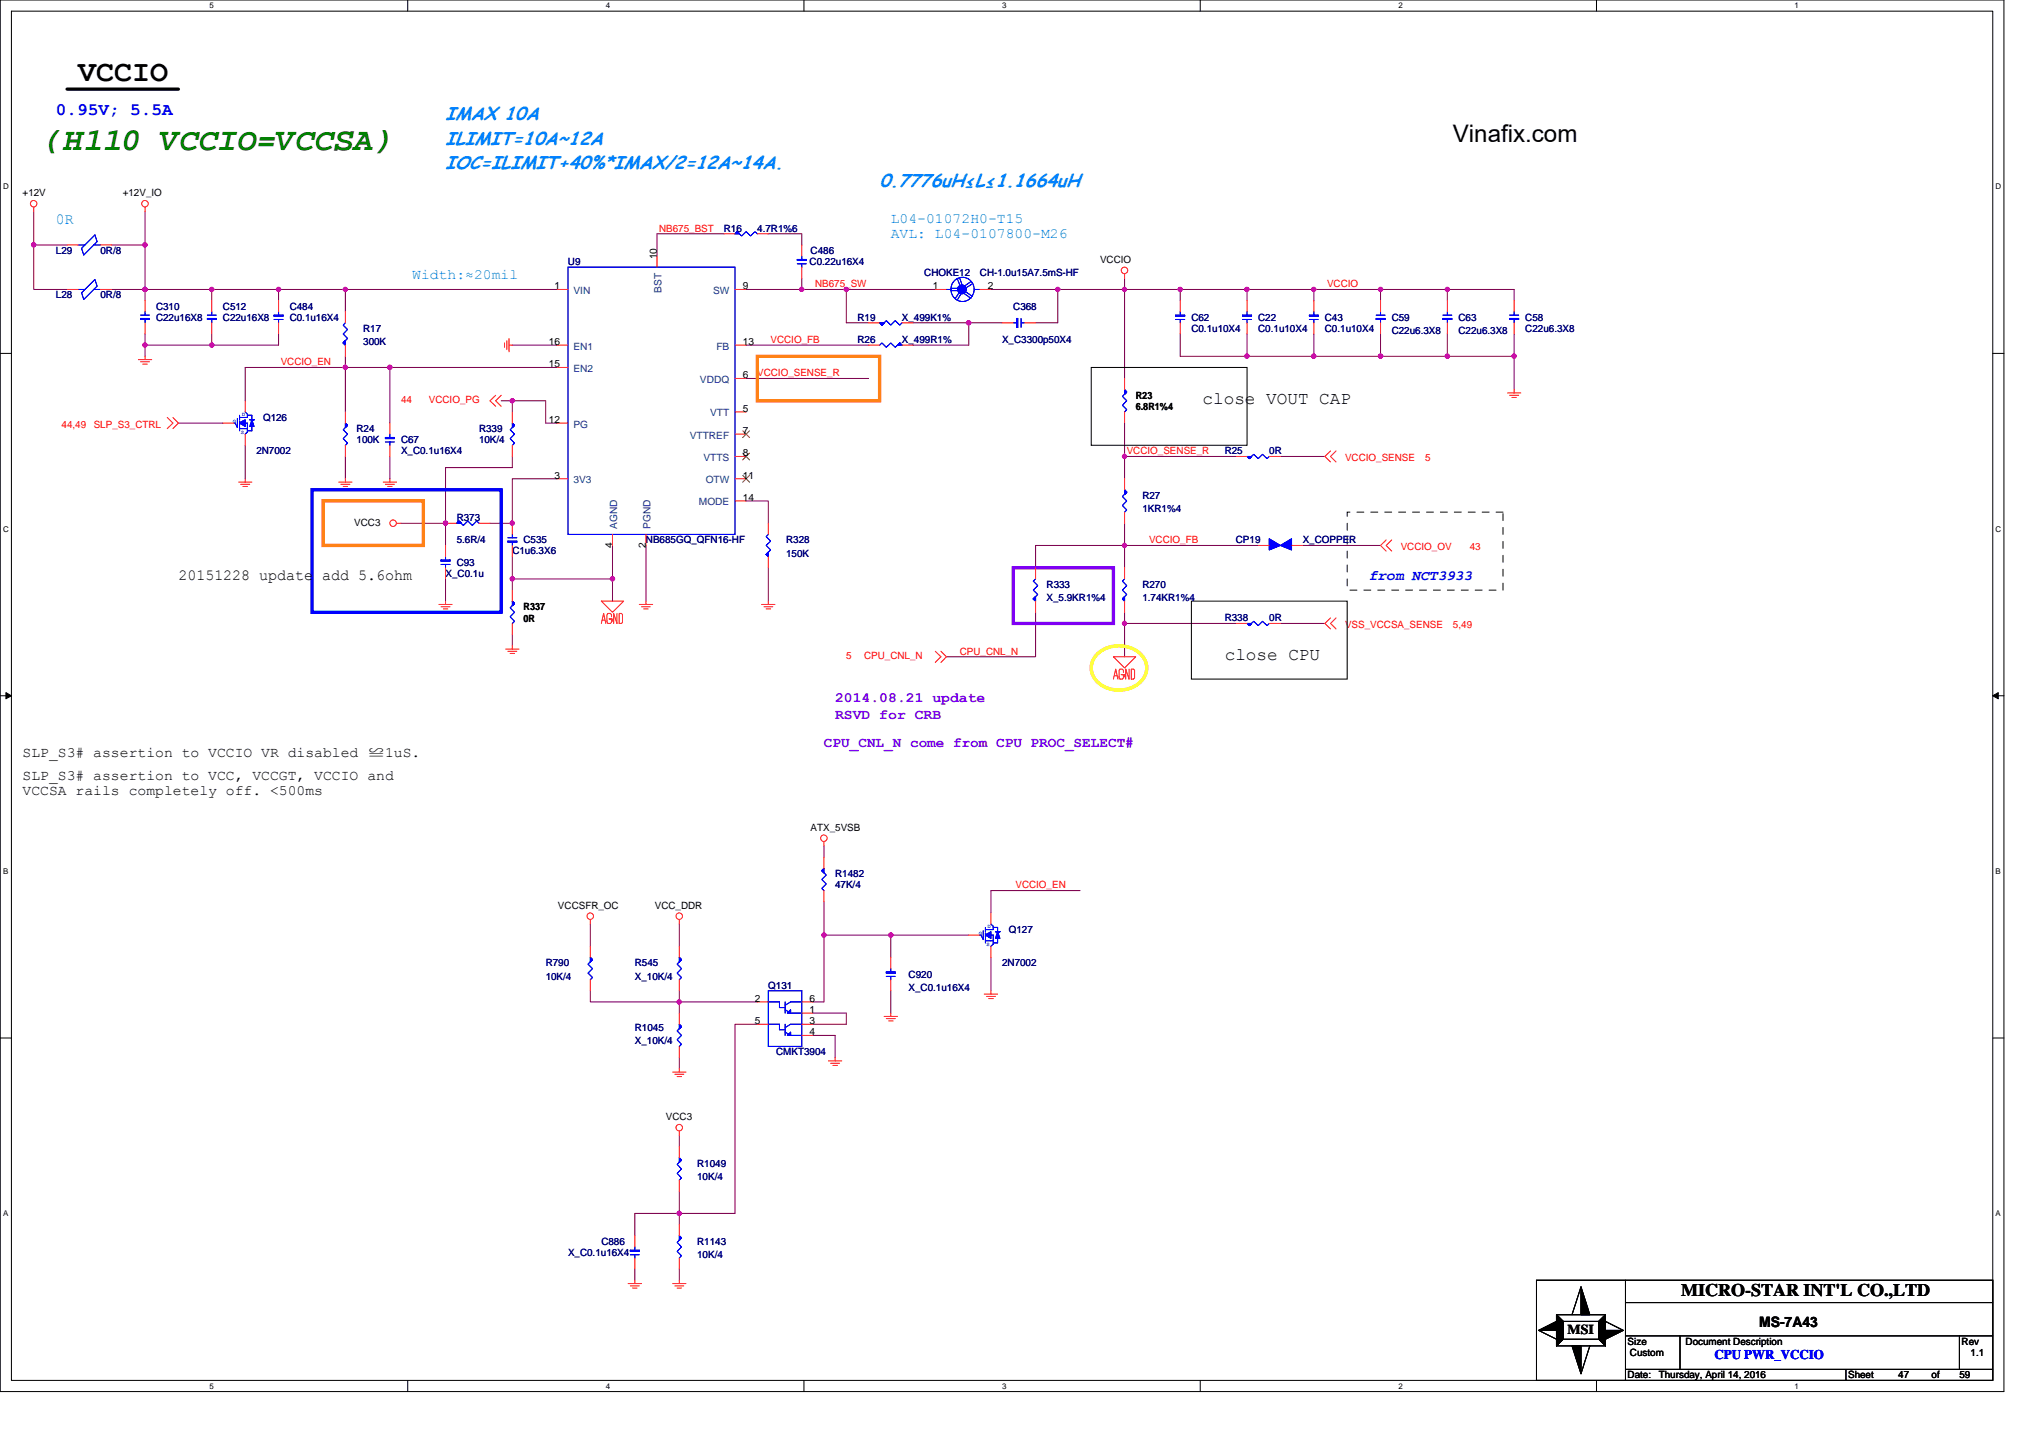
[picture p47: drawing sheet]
<svg xmlns="http://www.w3.org/2000/svg" width="297mm" height="210mm" viewBox="0 0 297 210" stroke-linecap="round" stroke-linejoin="round" font-family="sans-serif">
<defs><g id="words">
<text font-size="4.7" fill="#008000" x="6.5" y="21.9">(H110 VCCIO=VCCSA)</text>
<text font-size="4.4" x="11.4" y="11.8">VCCIO</text>
<text font-size="3.5" x="212.2" y="20.7">Vinafix.com</text>
<g font-size="2.7" fill="#0080ff">
<text x="65.1" y="17.5">IMAX 10A</text>
<text x="65.1" y="21.1">ILIMIT=10A~12A</text>
<text x="65.1" y="24.7">IOC=ILIMIT+40%*IMAX/2=12A~14A.</text>
<text x="128.5" y="27.2">0.7776uH≤L≤1.1664uH</text>
</g>
<text font-size="2.6" fill="#00f" x="8.2" y="16.8">0.95V; 5.5A</text>
<g font-size="2.6">
<text x="175.6" y="59">close VOUT CAP</text>
<text x="178.9" y="96.4">close CPU</text>
<text x="245.5" y="189.3">MICRO-STAR INT'L CO.,LTD</text>
</g>
<text font-size="2.3" fill="#0080ff" x="8.2" y="32.7">0R</text>
<text font-size="2.3" x="26.1" y="84.7">20151228 update add 5.6ohm</text>
<g font-size="2.1" fill="#0080ff">
<text x="130.1" y="32.6">L04-01072H0-T15</text>
<text x="130.1" y="34.8">AVL: L04-0107800-M26</text>
<text x="60.2" y="40.7">Width:≈20mil</text>
</g>
<text font-size="2.1" fill="#00f" x="200" y="84.7">from NCT3933</text>
<g font-size="2.1" fill="#8000ff">
<text x="122" y="102.6">2014.08.21 update</text>
<text x="122" y="104.9">RSVD for CRB</text>
<text x="120.3" y="109.1">CPU_CNL_N come from CPU PROC_SELECT#</text>
</g>
<g font-size="2.1">
<text x="3.3" y="110.6">SLP_S3# assertion to VCCIO VR disabled ≌1uS.</text>
<text x="3.3" y="113.8">SLP_S3# assertion to VCC, VCCGT, VCCIO and</text>
<text x="3.3" y="116.1">VCCSA rails completely off. &lt;500ms</text>
<text x="256.9" y="193.8">MS-7A43</text>
</g>
<text font-size="2" x="228.9" y="194.8">MSI</text>
<text font-size="1.9" fill="#00f" x="250.4" y="198.5">CPU PWR_VCCIO</text>
<g font-size="1.5">
<text x="3.3" y="28.6">+12V</text>
<text x="17.9" y="28.6">+12V_IO</text>
<text x="95.9" y="37.9" transform="rotate(-90 95.9 37.9)">10</text>
<text x="160.7" y="38.4">VCCIO</text>
<text x="81" y="42.2">1</text>
<text x="108.5" y="42.2">9</text>
<text x="136.2" y="42.2">1</text>
<text x="144.2" y="42.2">2</text>
<text x="80.2" y="50.4">16</text>
<text x="80.2" y="53.6">15</text>
<text x="108.5" y="50.4">13</text>
<text x="108.5" y="55.2">6</text>
<text x="165.9" y="58.3">R23</text>
<text x="165.9" y="59.9">6.8R1%4</text>
<text x="80.2" y="61.8">12</text>
<text x="108.5" y="60.1">5</text>
<text x="108.5" y="63.4">7</text>
<text x="81" y="69.9">3</text>
<text x="108.5" y="69.9">11</text>
<text x="108.5" y="66.6">8</text>
<text x="51.7" y="76.8">VCC3</text>
<text x="108.5" y="73.1">14</text>
<text x="89.4" y="80" transform="rotate(-90 89.4 80)">4</text>
<text x="94.3" y="80" transform="rotate(-90 94.3 80)">2</text>
<text x="76.5" y="89.1">R337</text>
<text x="76.5" y="90.8">0R</text>
<text x="118.4" y="121.3">ATX_5VSB</text>
<text x="81.5" y="132.7">VCCSFR_OC</text>
<text x="95.6" y="132.7">VCC_DDR</text>
<text x="110.2" y="149.5">5</text>
<text x="110.2" y="146.3">2</text>
<text x="118.2" y="146.3">6</text>
<text x="118.2" y="147.9">1</text>
<text x="118.2" y="149.5">3</text>
<text x="118.2" y="151.2">4</text>
<text x="97.3" y="163.6">VCC3</text>
<text x="237.7" y="196.4">Size</text>
<text x="246.2" y="196.4">Document Description</text>
<text x="286.5" y="196.4">Rev</text>
<text x="237.7" y="201.3">Date:</text>
<text x="238" y="198">Custom</text>
<text x="242.2" y="201.3">Thursday, April 14, 2016</text>
<text x="269.9" y="201.3">Sheet</text>
<text x="277.2" y="201.3">47</text>
<text x="282.1" y="201.3">of</text>
<text x="286.1" y="201.3">59</text>
<text x="287.8" y="198">1.1</text>
</g>
<g font-size="1.5" fill="#f00">
<text x="96.3" y="33.8">NB675_BST</text>
<text x="119" y="42">NB675_SW</text>
<text x="193.8" y="42">VCCIO</text>
<text x="41" y="53.3">VCCIO_EN</text>
<text x="112.5" y="50.1">VCCIO_FB</text>
<text x="58.6" y="58.9">44</text>
<text x="62.6" y="58.9">VCCIO_PG</text>
<text x="110.6" y="54.9">VCCIO_SENSE_R</text>
<text x="9" y="62.4">44,49</text>
<text x="13.7" y="62.4">SLP_S3_CTRL</text>
<text x="164.5" y="66.3">VCCIO_SENSE_R</text>
<text x="196.4" y="67.3">VCCIO_SENSE</text>
<text x="208.1" y="67.3">5</text>
<text x="167.8" y="79.3">VCCIO_FB</text>
<text x="204.6" y="80.3">VCCIO_OV</text>
<text x="214.6" y="80.3">43</text>
<text x="140.2" y="95.6">CPU_CNL_N</text>
<text x="196.4" y="91.7">VSS_VCCSA_SENSE</text>
<text x="212.2" y="91.7">5,49</text>
<text x="123.6" y="96.2">5</text>
<text x="126.2" y="96.2">CPU_CNL_N</text>
<text x="148.3" y="129.7">VCCIO_EN</text>
</g>
<g font-size="1.5" fill="#000080">
<text x="105.7" y="33.8">R16</text>
<text x="110.6" y="33.8">4.7R1%6</text>
<text x="8.2" y="37.1">L29</text>
<text x="14.7" y="37.1">0R/8</text>
<text x="82.9" y="38.7">U9</text>
<text x="118.2" y="38.7">C0.22u16X4</text>
<text x="118.4" y="37.1">C486</text>
<text x="135" y="40.3">CHOKE12</text>
<text x="143.1" y="40.3">CH-1.0u15A7.5mS-HF</text>
<text x="8.2" y="43.6">L28</text>
<text x="14.7" y="43.6">0R/8</text>
<text x="22.8" y="45.2">C310</text>
<text x="22.8" y="46.8">C22u16X8</text>
<text x="32.6" y="45.2">C512</text>
<text x="32.6" y="46.8">C22u16X8</text>
<text x="42.3" y="45.2">C484</text>
<text x="42.3" y="46.8">C0.1u16X4</text>
<text x="125.2" y="46.8">R19</text>
<text x="131.7" y="46.8">X_499K1%</text>
<text x="148" y="45.2">C368</text>
<text x="174" y="46.8">C62</text>
<text x="183.7" y="46.8">C22</text>
<text x="193.5" y="46.8">C43</text>
<text x="203.2" y="46.8">C59</text>
<text x="213" y="46.8">C63</text>
<text x="222.8" y="46.8">C58</text>
<text x="53" y="48.5">R17</text>
<text x="53" y="50.4">300K</text>
<text x="125.2" y="50.1">R26</text>
<text x="131.7" y="50.1">X_499R1%</text>
<text x="146.3" y="50.1">X_C3300p50X4</text>
<text x="174" y="48.4">C0.1u10X4</text>
<text x="183.7" y="48.4">C0.1u10X4</text>
<text x="193.5" y="48.4">C0.1u10X4</text>
<text x="203.2" y="48.8">C22u6.3X8</text>
<text x="213" y="48.8">C22u6.3X8</text>
<text x="222.8" y="48.4">C22u6.3X8</text>
<text x="38.4" y="61.5">Q126</text>
<text x="52.1" y="63.1">R24</text>
<text x="52.1" y="64.7">100K</text>
<text x="58.6" y="64.7">C67</text>
<text x="70" y="63.1">R339</text>
<text x="70" y="64.7">10K/4</text>
<text x="37.4" y="66.3">2N7002</text>
<text x="58.6" y="66.3">X_C0.1u16X4</text>
<text x="178.9" y="66.3">R25</text>
<text x="185.4" y="66.3">0R</text>
<text x="66.7" y="76.1">R373</text>
<text x="166.8" y="72.8">R27</text>
<text x="166.8" y="74.8">1KR1%4</text>
<text x="66.7" y="79.4">5.6R/4</text>
<text x="66.7" y="82.6">C93</text>
<text x="74.8" y="81">C1u6.3X6</text>
<text x="76.5" y="79.4">C535</text>
<text x="94.3" y="79.4">NB685GQ_QFN16-HF</text>
<text x="114.8" y="79.4">R328</text>
<text x="114.8" y="81.3">150K</text>
<text x="180.5" y="79.4">CP19</text>
<text x="190.2" y="79.4">X_COPPER</text>
<text x="65.1" y="84.2">X_C0.1u</text>
<text x="152.8" y="85.9">R333</text>
<text x="152.8" y="87.8">X_5.9KR1%4</text>
<text x="166.8" y="85.9">R270</text>
<text x="166.8" y="87.8">1.74KR1%4</text>
<text x="178.9" y="90.7">R338</text>
<text x="185.4" y="90.7">0R</text>
<text x="122" y="128.1">R1482</text>
<text x="122" y="129.7">47K/4</text>
<text x="147.3" y="136.2">Q127</text>
<text x="79.7" y="141.1">R790</text>
<text x="79.7" y="143.1">10K/4</text>
<text x="92.7" y="141.1">R545</text>
<text x="92.7" y="143.1">X_10K/4</text>
<text x="132.7" y="142.7">C920</text>
<text x="146.3" y="141.1">2N7002</text>
<text x="112.2" y="144.4">Q131</text>
<text x="132.7" y="144.7">X_C0.1u16X4</text>
<text x="92.7" y="150.5">R1045</text>
<text x="92.7" y="152.5">X_10K/4</text>
<text x="113.3" y="154.1">CMKT3904</text>
<text x="101.8" y="170.4">R1049</text>
<text x="101.8" y="172.3">10K/4</text>
<text x="82.9" y="183.4">X_C0.1u16X4</text>
<text x="87.8" y="181.8">C886</text>
<text x="101.8" y="181.8">R1143</text>
<text x="101.8" y="183.7">10K/4</text>
</g>
<g font-size="1.5" fill="#004080">
<text x="83.8" y="42.9">VIN</text>
<text x="96.6" y="42.7" transform="rotate(-90 96.6 42.7)">BST</text>
<text x="104.1" y="42.9">SW</text>
<text x="83.8" y="51.1">EN1</text>
<text x="104.6" y="51.1">FB</text>
<text x="83.8" y="54.3">EN2</text>
<text x="102.2" y="55.9">VDDQ</text>
<text x="83.8" y="62.4">PG</text>
<text x="100.7" y="64.1">VTTREF</text>
<text x="103.7" y="60.8">VTT</text>
<text x="83.8" y="70.6">3V3</text>
<text x="102.7" y="67.3">VTTS</text>
<text x="103.1" y="70.6">OTW</text>
<text x="90.1" y="77.2" transform="rotate(-90 90.1 77.2)">AGND</text>
<text x="95" y="77.2" transform="rotate(-90 95 77.2)">PGND</text>
<text x="102.1" y="73.8">MODE</text>
</g>
<g font-size="1.2">
<text x="30.6" y="1.2">5</text>
<text x="88.5" y="1.2">4</text>
<text x="146.3" y="1.2">3</text>
<text x="204.2" y="1.2">2</text>
<text x="262.1" y="1.2">1</text>
<text x=".5" y="27.6">D</text>
<text x="291.4" y="27.6">D</text>
<text x=".5" y="77.6">C</text>
<text x="291.4" y="77.6">C</text>
<text x=".5" y="127.6">B</text>
<text x="291.4" y="127.6">B</text>
<text x=".5" y="177.6">A</text>
<text x="291.4" y="177.6">A</text>
<text x="30.6" y="202.8">5</text>
<text x="88.5" y="202.8">4</text>
<text x="146.3" y="202.8">3</text>
<text x="204.2" y="202.8">2</text>
<text x="262.1" y="202.8">1</text>
</g>
<g font-size=".8" fill="#00f">
<text x="34" y="61.8">G</text>
<text x="35.2" y="63.4">S</text>
<text x="35.3" y="60.8">D</text>
<text x="142.9" y="136.5">G</text>
<text x="144.2" y="135.6">D</text>
<text x="144.1" y="138.2">S</text>
</g>
</g></defs>
<path d="M0 0h292.6v203.2h-292.6zM1.7 1.6h289.3v200h-289.3z" fill="none" stroke="#000" stroke-width=".15"/>
<g fill="#fff">
<path d="M30.6 .2h.6v1.3h-.6z"/>
<path d="M30.6 201.8h.6v1.3h-.6z"/>
</g>
<path d="M59.5 0v1.6M59.5 201.6v1.6" fill="none" stroke="#000" stroke-width=".15"/>
<g fill="#fff">
<path d="M88.5 .2h.6v1.3h-.6z"/>
<path d="M88.5 201.8h.6v1.3h-.6z"/>
</g>
<path d="M117.4 0v1.6M117.4 201.6v1.6" fill="none" stroke="#000" stroke-width=".15"/>
<g fill="#fff">
<path d="M146.3 .2h.7v1.3h-.7z"/>
<path d="M146.3 201.8h.7v1.3h-.7z"/>
</g>
<path d="M175.3 0v1.6M175.3 201.6v1.6" fill="none" stroke="#000" stroke-width=".15"/>
<g fill="#fff">
<path d="M204.2 .2h.6v1.3h-.6z"/>
<path d="M204.2 201.8h.6v1.3h-.6z"/>
</g>
<path d="M233.1 0v1.6M233.1 201.6v1.6" fill="none" stroke="#000" stroke-width=".15"/>
<g fill="#fff">
<path d="M262.1 .2h.6v1.3h-.6z"/>
<path d="M262.1 201.8h.6v1.3h-.6z"/>
<path d="M.5 26.6h.8v1.3h-.8z"/>
<path d="M291.4 26.6h.9v1.3h-.9z"/>
<path d="M.5 76.6h.8v1.3h-.8z"/>
<path d="M291.4 76.6h.9v1.3h-.9z"/>
</g>
<path d="M0 51.6h1.7M291 51.6h1.6" fill="none" stroke="#000" stroke-width=".15"/>
<g fill="#fff">
<path d="M.5 126.6h.7v1.3h-.7z"/>
<path d="M291.4 126.6h.8v1.3h-.8z"/>
</g>
<path d="M0 101.6h1.7M291 101.6h1.6" fill="none" stroke="#000" stroke-width=".15"/>
<path d="M.9 101.1l.8 .5-.8 .4zM291 101.6l.8-.5v.9z" fill="#000" stroke="#000" stroke-width=".15"/>
<g fill="#fff">
<path d="M.5 176.6h.7v1.2h-.7z"/>
<path d="M291.4 176.6h.8v1.2h-.8z"/>
</g>
<g fill="none" stroke="#000" stroke-width=".15">
<path d="M159.4 53.7h22.7v11.3h-22.7zM174 87.8h22.7v11.4h-22.7zM0 151.6h1.7M291 151.6h1.6M224.4 186.9h66.6v14.7h-66.6zM224.7 194.3l2.6 1.3M227.3 192h7.2v4.5h-7.2zM227.3 192l1 1M228.3 193h5.2v2.6h-5.2zM228.3 195.6l-1 .9M230.9 187.9l-1.3 4.1M232.2 196.5l-1.3 4.1"/>
<path d="M233.5 195.6l1 .9M234.5 192l-1 1M234.5 193l2.6 1.3M237.4 200h53.6M237.4 190.2h53.6M237.4 195.1h53.6M237.4 186.9v14.7M245.3 195.1v4.9M269.6 200v1.6M286.1 195.1v4.9"/>
</g>
<g fill="none" stroke="#800040" stroke-width=".15">
<path d="M4.9 35.8v6.5h4.9M4.9 35.8h4.9M4.9 30.9v4.9M16.3 35.8h4.9M21.2 35.8v6.5M21.2 30.9v4.9M105.7 34.1h-9.8v3.3M112.2 34.1h4.9v1.7M16.3 42.3h4.9M21.2 42.3v1.6M21.2 42.3h9.7M21.2 50.4h9.7"/>
<path d="M21.2 48.8v1.6M21.2 50.4v1.6M30.9 42.3v1.6M30.9 42.3h9.8M30.9 48.8v1.6M40.7 42.3v1.6M40.7 48.8v1.6h-9.8M40.7 42.3h9.7v3.2M50.4 52v1.7M50.4 53.7h-14.6v4.8M50.4 53.7v6.5M50.4 42.3h30.9"/>
<path d="M50.4 53.7h6.5v8.1M56.9 53.7h24.4M73.2 58.5h1.6M74.8 50.4h6.5M74.8 58.5h4.9v3.3h1.6M74.8 58.5v1.7M109 50.4h17.8M109 42.3h8.1M109 55.3h17.8M117.1 42.3h6.5M117.1 40.6v1.7M123.6 42.3h13"/>
<path d="M123.6 42.3v4.8h3.2M133.3 47.1h8.2M141.5 47.1v3.3h-8.2M141.5 47.1h4.8M144.7 42.3h9.8M154.5 42.3v4.8h-3.3M154.5 42.3h9.7M164.2 42.3h8.2M164.2 40.6v1.7M164.2 42.3v13M172.4 42.3h9.7M172.4 48.8v3.2h9.7"/>
<path d="M172.4 42.3v1.6M182.1 48.8v3.2M182.1 42.3h9.8M182.1 42.3v1.6M182.1 52h9.8M191.9 42.3h9.7M191.9 42.3v1.6M191.9 52h9.7M191.9 48.8v3.2M201.6 48.8v3.2M201.6 42.3h9.8M201.6 42.3v1.6"/>
<path d="M201.6 52h9.8M211.4 52h9.7M211.4 42.3h9.7v1.6M211.4 48.8v3.2M211.4 42.3v1.6M221.1 48.8v3.2M221.1 52v4.9M26.1 61.8h6.5M35.8 65v4.9M50.4 66.7v3.2M56.9 66.7v3.2M58.6 76.4h6.5"/>
<path d="M65.1 76.4v3.3M74.8 66.7v1.6h-9.7v8.1M81.3 69.9h-6.5v6.5h-3.2M89.4 79.7v4.8M94.3 79.7v8.1M109 73.2h3.2v3.2M164.2 79.7h19.5M164.2 66.7v3.2M164.2 79.7v3.2M164.2 61.8v4.9M164.2 66.7h16.3M164.2 76.4v3.3"/>
<path d="M164.2 79.7h-13v3.2M187 66.7h6.5M190.2 79.7h11.4M65.1 84.5v3.3M74.8 84.5h14.6M74.8 84.5v1.7M74.8 92.7v1.6M74.8 81.3v3.2M89.4 84.5v3.3M112.2 82.9v4.9M151.2 89.4v6.5h-13M164.2 91v4.9"/>
<path d="M164.2 91h16.3M164.2 89.4v1.6M187 91h6.5M86.2 134.9v3.3M99.2 134.9v3.3M120.3 136.5v9.8h-1.6M120.3 123.5v1.7M120.3 136.5h9.8v3.3M120.3 131.7v4.8M130.1 136.5h11.4M144.7 139.8v4.9M157.7 130h-13v3.3"/>
<path d="M86.2 144.7v1.6h13v1.6M99.2 154.4v1.7M99.2 144.7v1.6h11.4M110.6 149.6h-3.3v27.6h-8.1M118.7 151.2h3.3v3.2M118.7 147.9h4.9v1.7h-4.9M130.1 144.7v3.2M99.2 177.2h-6.5v3.2M99.2 165.8v1.6M99.2 177.2v1.6M99.2 173.9v3.3M92.7 185.3v1.6"/>
<path d="M99.2 185.3v1.6"/>
</g>
<g fill="#f0f" stroke="#f0f" stroke-width=".15">
<circle cx="117.1" cy="42.3" r=".31"/>
<circle cx="164.2" cy="42.3" r=".31"/>
<circle cx="182.1" cy="42.3" r=".31"/>
<circle cx="172.3" cy="42.3" r=".31"/>
<circle cx="21.2" cy="42.3" r=".31"/>
<circle cx="40.7" cy="42.3" r=".31"/>
<circle cx="30.9" cy="42.3" r=".31"/>
<circle cx="123.6" cy="42.3" r=".31"/>
<circle cx="30.9" cy="50.4" r=".31"/>
<circle cx="21.2" cy="50.4" r=".31"/>
<circle cx="191.9" cy="42.3" r=".31"/>
<circle cx="191.8" cy="52" r=".32"/>
<circle cx="201.6" cy="52" r=".32"/>
<circle cx="221.1" cy="52" r=".32"/>
<circle cx="211.4" cy="52" r=".32"/>
<circle cx="211.4" cy="42.3" r=".31"/>
<circle cx="182.1" cy="52" r=".32"/>
<circle cx="201.6" cy="42.3" r=".31"/>
<circle cx="164.2" cy="79.6" r=".32"/>
<circle cx="89.4" cy="84.5" r=".32"/>
<circle cx="154.5" cy="42.3" r=".31"/>
<circle cx="164.2" cy="66.6" r=".31"/>
<circle cx="141.5" cy="47.1" r=".32"/>
<circle cx="164.2" cy="91" r=".31"/>
<circle cx="74.8" cy="58.5" r=".31"/>
<circle cx="21.2" cy="35.7" r=".32"/>
<circle cx="4.9" cy="35.7" r=".32"/>
<circle cx="120.3" cy="136.5" r=".32"/>
<circle cx="130.1" cy="136.5" r=".32"/>
<circle cx="99.2" cy="146.3" r=".32"/>
<circle cx="99.2" cy="177.2" r=".32"/>
<circle cx="50.4" cy="53.6" r=".32"/>
<circle cx="56.9" cy="53.6" r=".32"/>
<circle cx="50.4" cy="42.3" r=".31"/>
<circle cx="74.8" cy="84.5" r=".32"/>
<circle cx="74.8" cy="76.4" r=".32"/>
<circle cx="65.1" cy="76.4" r=".32"/>
</g>
<g fill="none" stroke="#f00" stroke-width=".15">
<path d="M4.9 30.2v.7M9.8 35.8h1.6M14.7 35.8h1.6M21.2 30.2v.7M95.9 37.4v1.6M105.7 34.1h1.6M110.6 34.1h1.6M117.1 35.8v1.6M117.1 39v1.6M164.2 40v.6M9.8 42.3h1.6M14.7 42.3h1.6"/>
<path d="M20.2 52.5h2M20.5 52.8h1.3M20.8 53.2h.7M21.2 52v.5M21.2 43.9v1.6M21.2 47.1v1.7M30.9 43.9v1.6M30.9 47.1v1.7M35.8 58.5v1.7M40.7 43.9v1.6M40.7 47.1v1.7M50.4 45.5v1.6"/>
<path d="M50.4 50.4v1.6M72.4 57.7l-.8 .8 .8 .8M73.2 57.7l-.8 .8 .8 .8M73.7 50.1v.6M74 49.7v1.4M74.3 50.4h.5M74.3 49.4v2M81.3 42.3h1.6M81.3 50.4h1.6M81.3 53.7h1.6M107.3 42.3h1.7M107.3 50.4h1.7"/>
<path d="M107.3 55.3h1.7M126.8 50.4h1.7M126.8 47.1h1.7M131.7 50.4h1.6M131.7 47.1h1.6M136.6 42.3h1.6M143.1 42.3h1.6M146.3 47.1h1.7M149.6 47.1h1.6M164.2 55.3v1.6M172.4 43.9v1.6M172.4 47.1v1.7"/>
<path d="M182.1 43.9v1.6M182.1 47.1v1.7M191.9 43.9v1.6M191.9 47.1v1.7M201.6 43.9v1.6M201.6 47.1v1.7M211.4 43.9v1.6M211.4 47.1v1.7M220.2 57.4h1.9M220.5 57.7h1.3M220.8 58h.6M221.1 56.9v.5"/>
<path d="M221.1 43.9v1.6M221.1 47.1v1.7M24.4 61l.8 .8-.8 .8M25.2 61l.9 .8-.9 .8M32.6 61.8h1.6M34.8 70.4h2M35.2 70.7h1.3M35.5 71h.6M35.8 69.9v.5M35.8 63.4v1.6M49.5 70.4h1.9M49.8 70.7h1.3"/>
<path d="M50.1 71h.7M50.4 69.9v.5M50.4 60.2v1.6M50.4 65v1.7M56 70.4h1.9M56.3 70.7h1.3M56.6 71h.7M56.9 69.9v.5M56.9 61.8v1.6M56.9 65v1.7M57.9 76.4h.7M65.1 76.4h1.6"/>
<path d="M65.1 79.7v1.6M70 76.4h1.6M74.8 60.2v1.6M74.8 65v1.7M74.8 76.4v1.6M74.8 79.7v1.6M81.3 61.8h1.6M81.3 69.9h1.6M89.4 78v1.7M94.3 78v1.7M107.3 66.7h1.7M107.3 69.9h1.7"/>
<path d="M107.3 63.4h1.7M107.3 60.2h1.7M107.3 73.2h1.7M112.2 76.4v1.6M164.2 60.2v1.6M164.2 69.9v1.6M164.2 74.8v1.6M180.5 66.7h1.6M183.7 79.7h1.7M185.4 66.7h1.6M188.6 79.7h1.6M194.3 65.8l-.8 .9 .8 .8"/>
<path d="M195.1 65.8l-.8 .9 .8 .8M202.4 78.8l-.8 .9 .8 .8M203.2 78.8l-.8 .9 .8 .8M64.1 88.3h1.9M64.4 88.6h1.3M64.7 88.9h.7M65.1 87.8v.5M65.1 82.9v1.6M73.8 94.8h2M74.2 95.1h1.3M74.5 95.4h.6M74.8 94.3v.5"/>
<path d="M74.8 86.2v1.6M74.8 91v1.7M87.8 87.8h3.3l-1.7 1.6zM87.8 91l.4-1.4 .3 1.4M88 90.6h.3M89.3 90.1v-.4l-.2-.1h-.3l-.2 .1v1.2l.2 .1h.3l.2-.1v-.5h-.3h.4v.3M90.1 89.6v1.4l-.5-1.4v1.4M90.4 89.6h.4l.1 .1v1.2l-.1 .1h-.4zM93.4 88.3h1.9M93.7 88.6h1.3M94 88.9h.7M94.3 87.8v.5"/>
<path d="M111.2 88.3h2M111.6 88.6h1.3M111.9 88.9h.6M112.2 87.8v.5M112.2 81.3v1.6M136.6 95.1l.8 .8-.8 .8M137.4 95.1l.8 .8-.8 .8M151.2 82.9v1.6M151.2 87.8v1.6M162.6 95.9h3.3l-1.7 1.6zM162.6 99.2l.3-1.5 .4 1.5M162.8 98.7h.3"/>
<path d="M164.1 98.2v-.3l-.2-.2h-.3l-.2 .2v1.1l.2 .2h.3l.2-.2v-.5h-.4h.5v.3M164.2 82.9v1.6M164.2 87.8v1.6M164.9 97.7v1.5l-.5-1.5v1.5M165.2 97.7h.3l.2 .2v1.1l-.2 .2h-.3zM180.5 91h1.6M185.4 91h1.6M194.3 90.2l-.8 .8 .8 .8M195.1 90.2l-.8 .8 .8 .8M86.2 134.3v.6M86.2 138.2v1.6M99.2 134.3v.6"/>
<path d="M99.2 138.2v1.6M120.3 122.9v.6M120.3 125.2v1.6M120.3 130v1.7M130.1 139.8v1.6M141.5 136.5h1.6M144.7 133.3v1.6M144.7 138.2v1.6M86.2 143.1v1.6M98.2 156.5h2M98.5 156.9h1.4M98.9 157.2h.6"/>
<path d="M99.2 156.1v.4M99.2 143.1v1.6M99.2 147.9v1.7M99.2 152.8v1.6M110.6 146.3h1.6M110.6 149.6h1.6M117.1 151.2h1.6M117.1 146.3h1.6M117.1 149.6h1.6M117.1 147.9h1.6M121 154.9h1.9M121.3 155.3h1.3"/>
<path d="M121.6 155.6h.7M122 154.4v.5M129.1 148.4h2M129.4 148.7h1.3M129.8 149.1h.6M130.1 147.9v.5M130.1 143.1v1.6M143.7 145.2h2M144.1 145.5h1.3M144.4 145.8h.7M144.7 144.7v.5M99.2 165.2v.6"/>
<path d="M99.2 167.4v1.7M99.2 172.3v1.6M99.2 178.8v1.6M91.7 187.4h2M92.1 187.8h1.3M92.4 188.1h.6M92.7 186.9v.5M92.7 180.4v1.7M92.7 183.7v1.6M98.2 187.4h2M98.5 187.8h1.4M98.9 188.1h.6"/>
<path d="M99.2 186.9v.5M99.2 183.7v1.6"/>
<circle cx="4.9" cy="29.7" r=".48"/>
<circle cx="21.2" cy="29.7" r=".48"/>
<circle cx="164.2" cy="39.5" r=".48"/>
<circle cx="57.4" cy="76.4" r=".48"/>
<circle cx="86.2" cy="133.8" r=".48"/>
<circle cx="99.2" cy="133.8" r=".48"/>
<circle cx="120.3" cy="122.4" r=".48"/>
<circle cx="99.2" cy="164.7" r=".48"/>
</g>
<g fill="#000" stroke="#000" stroke-width=".15">
<path d="M224.7 194.3l2.6-1.3v1.3zM230.9 187.9l1.3 4.1h-1.3zM234.5 194.3h2.6l-2.6 1.3zM229.6 196.5h1.3v4.1z"/>
<path d="M227.3 192l1 1v2.6l-1 .9z" fill-rule="evenodd"/>
<path d="M227.3 192l1 1v2.6l-1 .9z" fill-rule="evenodd"/>
<path d="M227.3 192l1 1v2.6l-1 .9z" fill-rule="evenodd"/>
<path d="M233.5 193l1-1v4.5l-1-.9z" fill-rule="evenodd"/>
<path d="M233.5 193l1-1v4.5l-1-.9z" fill-rule="evenodd"/>
<path d="M233.5 193l1-1v4.5l-1-.9z" fill-rule="evenodd"/>
</g>
<path d="M196.7 74.8h22.8v11.4h-22.8z" fill="none" stroke="#000" stroke-width=".15" stroke-dasharray="1 1 1 1 1 1 1 1"/>
<path d="M9.8 13h16.3" fill="none" stroke="#000" stroke-width=".49"/>
<path d="M148 82.9h14.6v8.1h-14.6z" fill="none" stroke="#8000ff" stroke-width=".49"/>
<path d="M160 95.7a4.6 4.6 0 0 1 7.1 .6 3 3 0 0 1-2.1 4.2 4.5 4.5 0 0 1-5.3-1.7 2.71 2.71 0 0 1 .3-3.1z" fill="none" stroke="#ff0" stroke-width=".49"/>
<path d="M110.6 52h17.9v6.5h-17.9zM47.2 73.2h14.6v6.5h-14.6z" fill="none" stroke="#ff8000" stroke-width=".49"/>
<path d="M45.6 71.5h27.6v17.9h-27.6z" fill="none" stroke="#00f" stroke-width=".49"/>
<g fill="none" stroke="#00f" stroke-width=".15">
<path d="M11.4 35.8h1M11.9 36.3l2-2 .3 1-2 1.9zM13.7 35.8h1M14.7 35.8h.1M82.9 39h24.4v39h-24.4zM107.3 34.1l.4-.3 .6 .7 .7-.7 .6 .7 .7-.7 .3 .3M116.4 37.9h1.3v.1h-1.3zM116.4 38.5h1.3M117.1 37.4v.5M117.1 38.5v.5M11.4 42.3h1M11.9 42.8l2-2 .3 1-2 1.9z"/>
<path d="M13.7 42.3h1M14.7 42.3h.1M20.5 46.5h1.3v.2h-1.3zM20.5 46h1.3M21.2 46.7v.4M21.2 45.5v.5M30.3 46.5h1.3v.2h-1.3zM30.3 46h1.3M30.9 46.7v.4M30.9 45.5v.5M40 46h1.3v.2h-1.3zM40 46.7h1.3"/>
<path d="M40.7 45.5v.5M40.7 46.7v.4M50.4 47.1l-.3 .4 .7 .6-.7 .7 .7 .6-.7 .7 .3 .3M128.5 50.4l.3-.3 .6 .6 .7-.6 .6 .6 .7-.6 .3 .3M128.5 47.1l.3 .4 .6-.7 .7 .7 .6-.7 .7 .7 .3-.4M138.2 42.3h.7M138.9 42.1h.9M138.9 42.4h.9M139.4 41a1.72 1.72 0 0 1 2.4 .1 1.72 1.72 0 0 1 0 2.4 1.72 1.72 0 0 1-2.4 0 1.84 1.84 0 0 1 0-2.5zM139.8 40.8l.4 .8M140.2 40.6l.3 1M140.2 42.6l-.7 1"/>
<path d="M140.3 42.9l-.5 .8M140.6 42.8l1.2 .8M141 42.6l1 .6M141.8 41.1l-1 .7M142 41.5l-1 .6M142.3 42.3h.8M148 47.1h.5M148.5 46.5h.1v1.3h-.1zM149.1 46.5v1.3M149.1 47.1h.5M164.2 56.9l.3 .3-.6 .7 .6 .6-.6 .7 .6 .6-.3 .4M171.7 46h1.3v.2h-1.3z"/>
<path d="M171.7 46.7h1.3M172.4 45.5v.5M172.4 46.7v.4M181.5 46h1.3v.2h-1.3zM181.5 46.7h1.3M182.1 45.5v.5M182.1 46.7v.4M191.2 46h1.3v.2h-1.3zM191.2 46.7h1.3M191.9 45.5v.5M191.9 46.7v.4M201 46.5h1.3v.2h-1.3z"/>
<path d="M201 46h1.3M201.6 46.7v.4M201.6 45.5v.5M210.7 46.5h1.3v.2h-1.3zM210.7 46h1.3M211.4 46.7v.4M211.4 45.5v.5M220.5 46.5h1.3v.2h-1.3zM220.5 46h1.3M221.1 46.7v.4M221.1 45.5v.5M34.7 61.1v1.3l-.3-.6h-.2"/>
<path d="M35 62.6h1.1M35 60.6v.7M35 62.3v.6M35 61.4v.7M35.8 60.2l.3 .3v.5h-1.1M35.8 61.8h.3v1.3l-.3 .3M36.1 60.6h.7v2.3h-.7M36.5 61.3h.6zM50.4 61.8l.4 .3-.7 .7 .7 .6-.7 .7 .7 .6-.4 .3M56.3 63.9h1.3v.2h-1.3zM56.3 64.5h1.3M56.9 63.4v.5"/>
<path d="M56.9 64.5v.5M66.7 76.4l.3-.3 .7 .6 .6-.6 .7 .6 .6-.6 .4 .3M74.2 79h1.3v.2h-1.3zM74.2 78.5h1.3M74.8 79.2v.5M74.8 78v.5M74.8 61.8l.3 .3-.6 .7 .6 .6-.6 .7 .6 .6-.3 .3M112.2 78l-.3 .4 .6 .6-.6 .7 .6 .6-.6 .7 .3 .3M164.2 71.5l.3 .4-.6 .6 .6 .7-.6 .6 .6 .7-.3 .3M182.1 66.7l.3 .3 .7-.7 .6 .7 .7-.7 .6 .7 .4-.3M64.4 81.8h1.3v.1h-1.3zM64.4 82.4h1.3"/>
<path d="M65.1 81.3v.5M65.1 82.4v.5M74.8 87.8l.3 .3-.6 .7 .6 .6-.6 .7 .6 .6-.3 .3M151.2 84.5l-.3 .4 .7 .6-.7 .7 .7 .6-.7 .7 .3 .3M164.2 84.5l-.3 .4 .6 .6-.6 .7 .6 .6-.6 .7 .3 .3M182.1 91l.3 .4 .7-.7 .6 .7 .7-.7 .6 .7 .4-.4M86.2 139.8l.3 .3-.6 .7 .6 .6-.6 .7 .6 .6-.3 .4M99.2 139.8l.3 .3-.6 .7 .6 .6-.6 .7 .6 .6-.3 .4M120.3 126.8l-.3 .3 .7 .7-.7 .6 .7 .7-.7 .6 .3 .3M143.6 135.9v1.3l-.3-.7h-.2M143.9 137.4h1.2M143.9 135.4v.7"/>
<path d="M143.9 137v.7M143.9 136.2v.7M144.7 134.9l.4 .4v.4h-1.2M144.7 136.5h.4v1.4l-.4 .3M145.1 135.4h.6v2.3h-.6M145.4 136.1h.6zM99.2 149.6l.3 .3-.6 .6 .6 .7-.6 .6 .6 .7-.3 .3M112.2 144.7h4.9v8.1h-4.9zM112.2 146.3h1.6v.8h.9M112.2 149.6h1.6v.8h.9M114.7 146.3v1.6M114.7 149.6v1.6"/>
<path d="M114.7 147.4l.8 .5h1.6M114.7 150.7l.8 .5h1.6M117.1 146.3h-1.6l-.8 .5M117.1 149.6h-1.6l-.8 .5M129.4 141.9h1.3v.2h-1.3zM129.4 142.6h1.3M130.1 141.4v.5M130.1 142.6v.5M99.2 169.1l.3 .3-.6 .6 .6 .7-.6 .6 .6 .7-.3 .3M92.1 182.6h1.3v.1h-1.3zM92.1 183.2h1.3M92.7 182.1v.5"/>
<path d="M92.7 183.2v.5M99.2 180.4l.3 .4-.6 .6 .6 .7-.6 .6 .6 .7-.3 .3"/>
</g>
<g fill="#00f" stroke="#00f" stroke-width=".15">
<path d="M115.5 147.4v.5h-.5z"/>
<path d="M115 151.2l.5-.5v.5z"/>
<path d="M187 79.7l1.6-1v1.6z"/>
<path d="M185.4 78.7l1.6 1-1.6 .6z"/>
<path d="M99.2 149.6l.3 .3-.3 .3 .3-.3-.3 .3z" fill-rule="evenodd"/>
<path d="M99.2 149.6l.3 .3-.3 .3 .3-.3-.3 .3z" fill-rule="evenodd"/>
<path d="M35 61.8l.8-.5v1z" fill-rule="evenodd"/>
<path d="M36.8 61.3l.3 1h-.6l.3-1h.3z" fill-rule="evenodd"/>
<path d="M35 61.8l.8-.5v1z" fill-rule="evenodd"/>
<path d="M36.8 61.3l.3 1h-.6l.3-1h.3z" fill-rule="evenodd"/>
<path d="M164.2 56.9l.3 .3-.3 .4 .3-.4-.3 .4z" fill-rule="evenodd"/>
<path d="M164.2 56.9l.3 .3-.3 .4 .3-.4-.3 .4z" fill-rule="evenodd"/>
<path d="M150.9 87.5l.3-.4v.7l-.3-.3 .3-.4z" fill-rule="evenodd"/>
<path d="M150.9 87.5l.3-.4v.7l-.3-.3 .3-.4z" fill-rule="evenodd"/>
<path d="M131.1 50.4l.3-.3 .3 .3h-.6l.3-.3z" fill-rule="evenodd"/>
<path d="M131.1 50.4l.3-.3 .3 .3h-.6l.3-.3z" fill-rule="evenodd"/>
<path d="M67 76.1l.3 .3h-.6l.3-.3 .3 .3z" fill-rule="evenodd"/>
<path d="M67 76.1l.3 .3h-.6l.3-.3 .3 .3z" fill-rule="evenodd"/>
<path d="M164.2 71.5l.3 .4-.3 .3 .3-.3-.3 .3z" fill-rule="evenodd"/>
<path d="M164.2 71.5l.3 .4-.3 .3 .3-.3-.3 .3z" fill-rule="evenodd"/>
<path d="M86.2 139.8l.3 .3-.3 .4 .3-.4-.3 .4z" fill-rule="evenodd"/>
<path d="M86.2 139.8l.3 .3-.3 .4 .3-.4-.3 .4z" fill-rule="evenodd"/>
<path d="M99.2 180.4l.3 .4-.3 .3 .3-.3-.3 .3z" fill-rule="evenodd"/>
<path d="M99.2 180.4l.3 .4-.3 .3 .3-.3-.3 .3z" fill-rule="evenodd"/>
<path d="M120 127.1l.3-.3v.6z" fill-rule="evenodd"/>
<path d="M120 127.1l.3-.3v.6z" fill-rule="evenodd"/>
<path d="M112.2 80.6v.7l-.3-.3z" fill-rule="evenodd"/>
<path d="M112.2 80.6v.7l-.3-.3z" fill-rule="evenodd"/>
<path d="M182.1 66.7h.7l-.4 .3 .4-.3-.4 .3z" fill-rule="evenodd"/>
<path d="M182.1 66.7h.7l-.4 .3 .4-.3-.4 .3z" fill-rule="evenodd"/>
<path d="M99.2 139.8l.3 .3-.3 .4 .3-.4-.3 .4z" fill-rule="evenodd"/>
<path d="M99.2 139.8l.3 .3-.3 .4 .3-.4-.3 .4z" fill-rule="evenodd"/>
<path d="M50.4 61.8l.4 .3-.4 .3 .4-.3-.4 .3z" fill-rule="evenodd"/>
<path d="M50.4 61.8l.4 .3-.4 .3 .4-.3-.4 .3z" fill-rule="evenodd"/>
<path d="M128.5 47.1h.6l-.3 .4 .3-.4-.3 .4z" fill-rule="evenodd"/>
<path d="M128.5 47.1h.6l-.3 .4 .3-.4-.3 .4z" fill-rule="evenodd"/>
<path d="M74.8 87.8l.3 .3-.3 .3 .3-.3-.3 .3z" fill-rule="evenodd"/>
<path d="M74.8 87.8l.3 .3-.3 .3 .3-.3-.3 .3z" fill-rule="evenodd"/>
<path d="M99.2 169.1l.3 .3-.3 .3 .3-.3-.3 .3z" fill-rule="evenodd"/>
<path d="M99.2 169.1l.3 .3-.3 .3 .3-.3-.3 .3z" fill-rule="evenodd"/>
<path d="M164.2 87.1v.7l-.3-.3z" fill-rule="evenodd"/>
<path d="M164.2 87.1v.7l-.3-.3z" fill-rule="evenodd"/>
<path d="M182.1 91h.7l-.4 .4 .4-.4-.4 .4z" fill-rule="evenodd"/>
<path d="M182.1 91h.7l-.4 .4 .4-.4-.4 .4z" fill-rule="evenodd"/>
<path d="M50.4 49.7v.7l-.3-.3z" fill-rule="evenodd"/>
<path d="M50.4 49.7v.7l-.3-.3z" fill-rule="evenodd"/>
<path d="M143.9 136.5l.8-.4v.9z" fill-rule="evenodd"/>
<path d="M145.7 136.1l.3 .9h-.6l.3-.9h.3z" fill-rule="evenodd"/>
<path d="M143.9 136.5l.8-.4v.9z" fill-rule="evenodd"/>
<path d="M145.7 136.1l.3 .9h-.6l.3-.9h.3z" fill-rule="evenodd"/>
<path d="M107.7 33.8l.3 .3h-.7l.4-.3 .3 .3z" fill-rule="evenodd"/>
<path d="M107.7 33.8l.3 .3h-.7l.4-.3 .3 .3z" fill-rule="evenodd"/>
<path d="M74.8 61.8l.3 .3-.3 .3 .3-.3-.3 .3z" fill-rule="evenodd"/>
<path d="M74.8 61.8l.3 .3-.3 .3 .3-.3-.3 .3z" fill-rule="evenodd"/>
<circle cx="140.5" cy="42.3" r=".64"/>
</g>
<path d="M108.5 66.2l1 1M108.5 69.4l1 1M108.5 62.9l1 1M109.4 66.2l-.9 1M109.4 69.4l-.9 1M109.4 62.9l-.9 1" fill="none" stroke="#804000" stroke-width=".15"/>
<use href="#words"/>
</svg>
